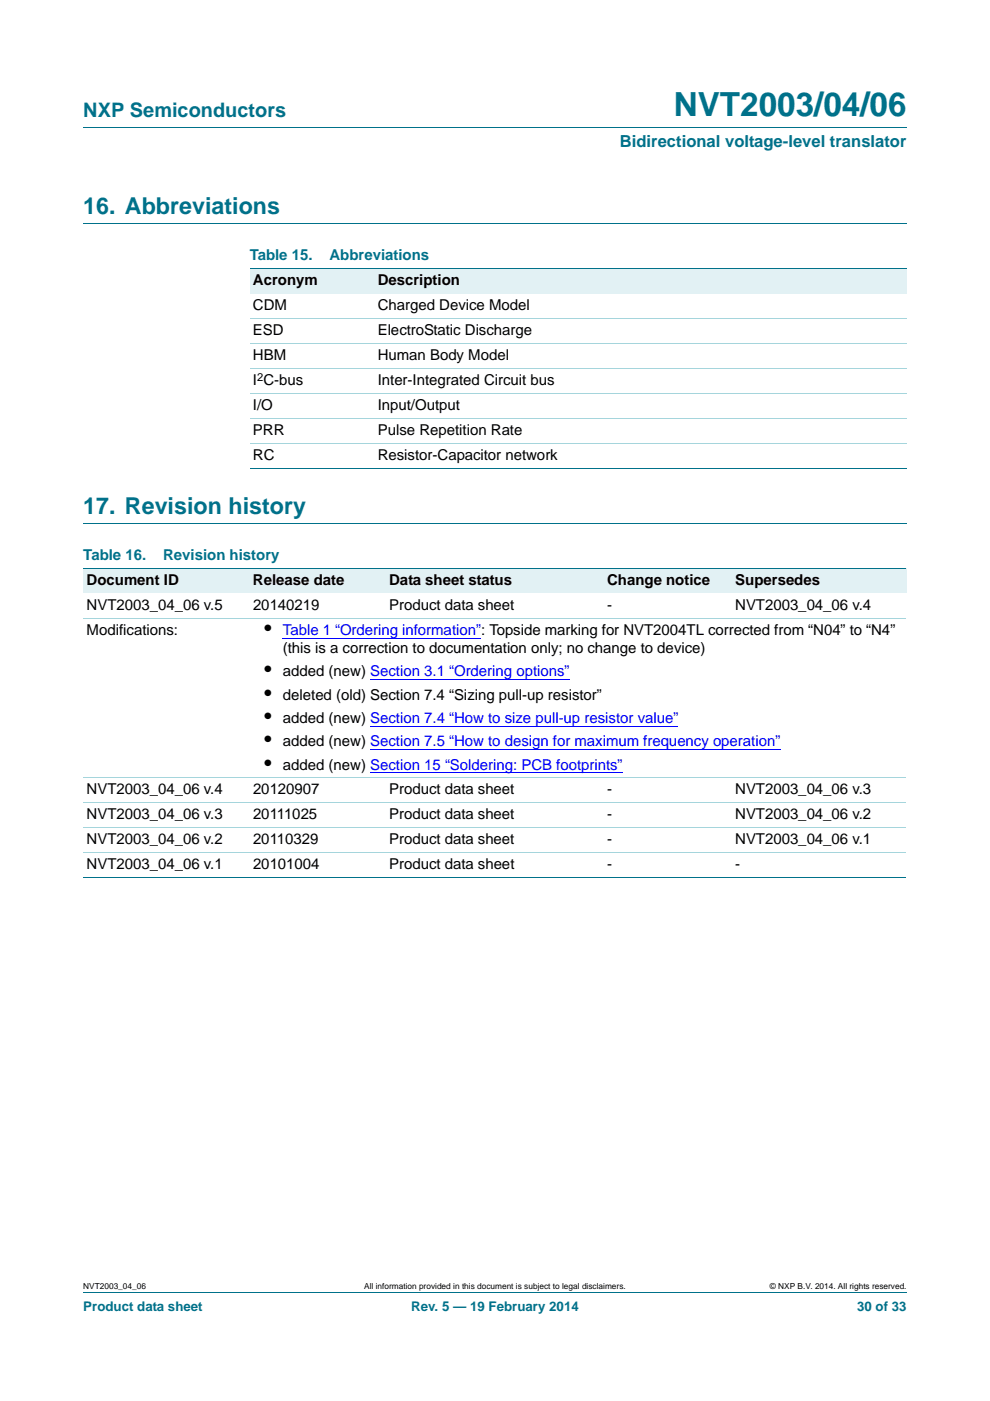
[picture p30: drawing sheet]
<svg xmlns="http://www.w3.org/2000/svg" width="210mm" height="297mm" viewBox="0 0 210 297" stroke-linecap="round" stroke-linejoin="round" font-family="sans-serif">
<defs><g id="words">
<text font-size="7" fill="#00718a" x="142.9" y="24.6">NVT2003/04/06</text>
<g font-size="4.9" fill="#00718a">
<text x="17.7" y="45.4">16. Abbreviations</text>
<text x="17.7" y="108.9">17. Revision history</text>
</g>
<text font-size="4.2" fill="#00718a" x="17.7" y="24.9">NXP Semiconductors</text>
<g font-size="4.2">
<text x="56.1" y="134.6">•</text>
<text x="56.1" y="143.4">•</text>
<text x="56.1" y="148.3">•</text>
<text x="56.1" y="153.3">•</text>
<text x="56.1" y="158.2">•</text>
<text x="56.1" y="163.2">•</text>
</g>
<text font-size="3.5" fill="#00718a" x="131.5" y="31.1">Bidirectional voltage-level translator</text>
<g font-size="3.2" fill="#00718a">
<text x="53" y="55.2">Table 15.</text>
<text x="69.9" y="55.2">Abbreviations</text>
<text x="17.7" y="118.7">Table 16.</text>
<text x="34.6" y="118.7">Revision history</text>
</g>
<g font-size="3.2">
<text x="53.7" y="60.5">Acronym</text>
<text x="53.7" y="65.8">CDM</text>
<text x="80.1" y="60.5">Description</text>
<text x="80.1" y="65.8">Charged Device Model</text>
<text x="53.7" y="71.1">ESD</text>
<text x="80.1" y="71.1">ElectroStatic Discharge</text>
<text x="53.7" y="76.4">HBM</text>
<text x="80.1" y="76.4">Human Body Model</text>
<text x="53.7" y="81.7">I C-bus</text>
<text x="80.1" y="81.7">Inter-Integrated Circuit bus</text>
<text x="53.7" y="87">I/O</text>
<text x="80.1" y="87">Input/Output</text>
<text x="53.7" y="92.2">PRR</text>
<text x="80.1" y="92.2">Pulse Repetition Rate</text>
<text x="53.7" y="97.5">RC</text>
<text x="80.1" y="97.5">Resistor-Capacitor network</text>
<text x="18.4" y="124">Document ID</text>
<text x="53.7" y="124">Release date</text>
<text x="82.5" y="124">Data sheet status</text>
<text x="128.8" y="124">Change notice</text>
<text x="156" y="124">Supersedes</text>
<text x="18.4" y="129.3">NVT2003_04_06 v.5</text>
<text x="53.7" y="129.3">20140219</text>
<text x="82.6" y="129.3">Product data sheet</text>
<text x="128.8" y="129.3">-</text>
<text x="155.9" y="129.3">NVT2003_04_06 v.4</text>
<text x="18.4" y="134.6">Modifications:</text>
<text x="60" y="138.5">(this is a correction to documentation only; no change to device)</text>
<text x="60" y="143.4">added (new) Section 3.1 “Ordering options”</text>
<text x="60" y="148.3">deleted (old) Section 7.4 “Sizing pull-up resistor”</text>
<text x="60" y="153.3">added (new) Section 7.4 “How to size pull-up resistor value”</text>
<text x="60" y="158.2">added (new) Section 7.5 “How to design for maximum frequency operation”</text>
<text x="60" y="163.2">added (new) Section 15 “Soldering: PCB footprints”</text>
<text x="18.4" y="168.4">NVT2003_04_06 v.4</text>
<text x="18.4" y="173.7">NVT2003_04_06 v.3</text>
<text x="53.7" y="168.4">20120907</text>
<text x="53.7" y="173.7">20111025</text>
<text x="82.6" y="173.7">Product data sheet</text>
<text x="82.6" y="168.4">Product data sheet</text>
<text x="128.8" y="168.4">-</text>
<text x="128.8" y="173.7">-</text>
<text x="155.9" y="168.4">NVT2003_04_06 v.3</text>
<text x="155.9" y="173.7">NVT2003_04_06 v.2</text>
<text x="18.4" y="179">NVT2003_04_06 v.2</text>
<text x="53.7" y="179">20110329</text>
<text x="82.6" y="179">Product data sheet</text>
<text x="128.8" y="179">-</text>
<text x="155.9" y="179">NVT2003_04_06 v.1</text>
<text x="18.4" y="184.3">NVT2003_04_06 v.1</text>
<text x="53.7" y="184.3">20101004</text>
<text x="82.6" y="184.3">Product data sheet</text>
<text x="128.8" y="184.3">-</text>
<text x="156" y="184.3">-</text>
</g>
<text font-size="3.2" fill="#00f" x="60" y="134.6">Table 1 “Ordering information”: Topside marking for NVT2004TL corrected from “N04” to “N4”</text>
<g font-size="2.8" fill="#00718a">
<text x="17.7" y="277.9">Product data sheet</text>
<text x="87.2" y="277.9">Rev. 5 — 19 February 2014</text>
<text x="181.8" y="277.9">30 of 33</text>
</g>
<text font-size="2.4" x="54.5" y="80.7">2</text>
<g font-size="1.8">
<text x="17.7" y="273.3">NVT2003_04_06</text>
<text x="77.2" y="273.3">All information provided in this document is subject to legal disclaimers.</text>
<text x="163.3" y="273.3">© NXP B.V. 2014. All rights reserved.</text>
</g>
</g></defs>
<path d="M17.7 27h174.6M17.7 47.4h174.6M17.7 110.9h174.6M17.7 273.9h174.6" fill="none" stroke="#00718a" stroke-width=".21"/>
<g fill="#e2f1f4">
<path d="M53 57h26.4v5.3h-26.4z"/>
<path d="M79.4 57h112.9v5.3h-112.9z"/>
</g>
<path d="M53 57h139.3M53 99.3h139.3" fill="none" stroke="#00718a" stroke-width=".21"/>
<path d="M53 67.5h139.3M53 72.8h139.3M53 78.1h139.3M53 83.4h139.3M53 88.7h139.3M53 94h139.3" fill="none" stroke="#a5d5dc" stroke-width=".21"/>
<g fill="#e2f1f4">
<path d="M17.7 120.5h35.3v5.3h-35.3z"/>
<path d="M53 120.5h28.8v5.3h-28.8z"/>
<path d="M81.8 120.5h46.3v5.3h-46.3z"/>
<path d="M128.1 120.5h27.2v5.3h-27.2z"/>
<path d="M155.3 120.5h36.9v5.3h-36.9z"/>
</g>
<path d="M60 135.3h41" fill="none" stroke="#00f" stroke-width=".21"/>
<path d="M101 135.2h1.1v.2h-1.1z" fill="#00f"/>
<path d="M78.5 144.1h41.2" fill="none" stroke="#00f" stroke-width=".21"/>
<path d="M119.7 144h1.1v.2h-1.1z" fill="#00f"/>
<path d="M78.5 154h64.3" fill="none" stroke="#00f" stroke-width=".21"/>
<path d="M142.8 153.9h1.1v.2h-1.1z" fill="#00f"/>
<path d="M78.5 158.9h86" fill="none" stroke="#00f" stroke-width=".21"/>
<path d="M164.5 158.8h1.1v.2h-1.1z" fill="#00f"/>
<path d="M78.5 163.9h52.5" fill="none" stroke="#00f" stroke-width=".21"/>
<path d="M131 163.8h1v.2h-1z" fill="#00f"/>
<path d="M17.7 120.5h174.5M17.7 186.1h174.5" fill="none" stroke="#00718a" stroke-width=".21"/>
<path d="M17.7 131h174.5M17.7 164.9h174.5M17.7 170.2h174.5M17.7 175.5h174.5M17.7 180.8h174.5" fill="none" stroke="#a5d5dc" stroke-width=".21"/>
<use href="#words"/>
</svg>
